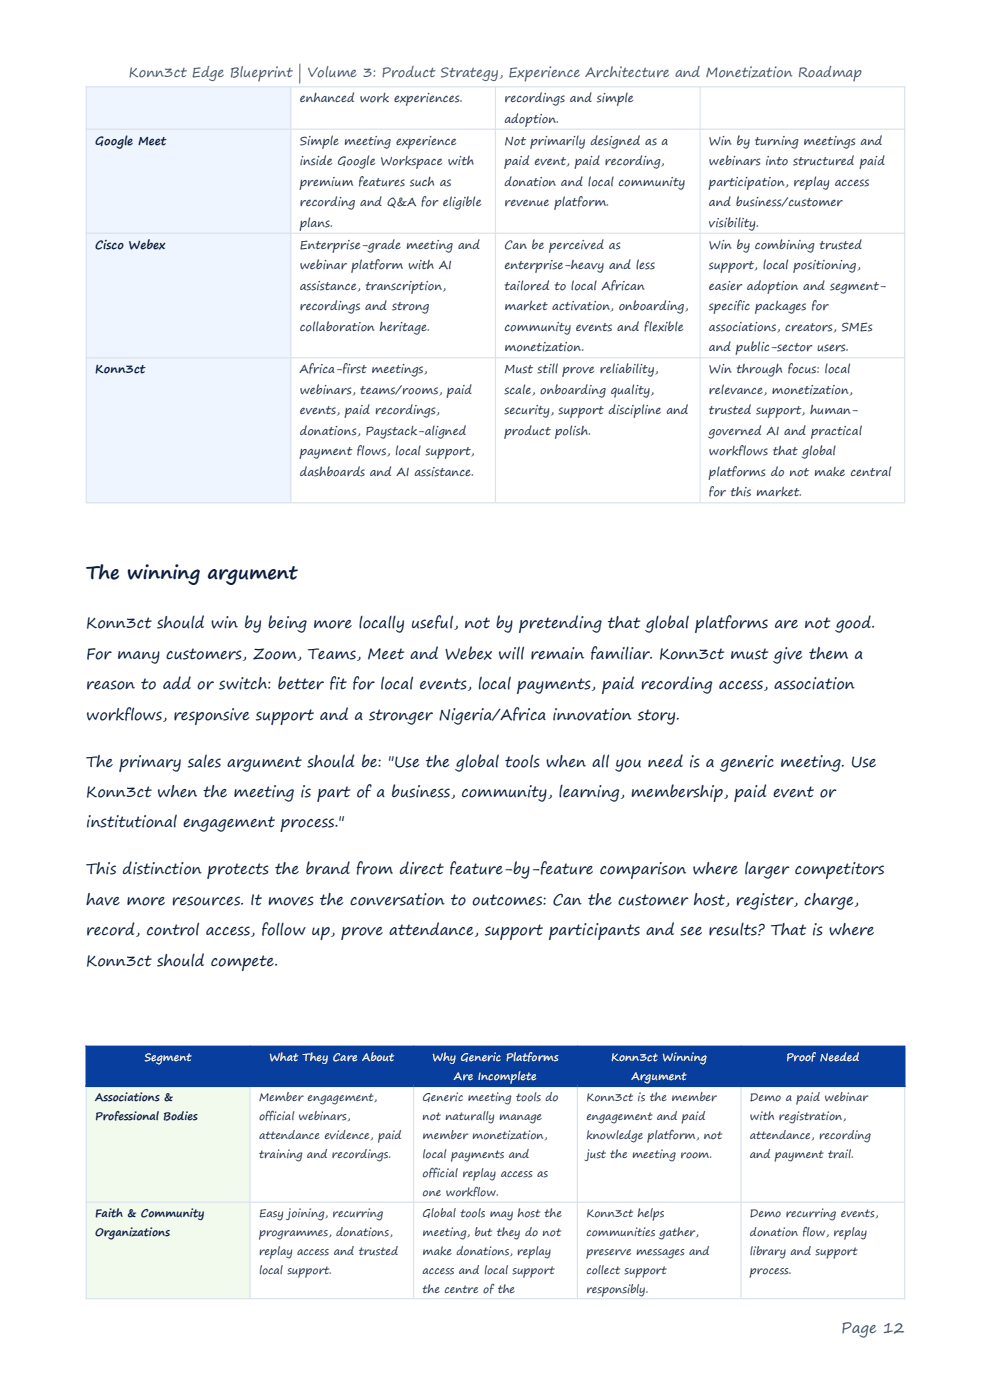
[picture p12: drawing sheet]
<svg xmlns="http://www.w3.org/2000/svg" width="210mm" height="297mm" viewBox="0 0 210 297" stroke-linecap="round" stroke-linejoin="round" font-family="sans-serif">
<defs><g id="words">
<text font-size="3.9" fill="#061b3f" x="18.3" y="122.7">The winning argument</text>
<g font-size="3.2" fill="#061b3f">
<text x="18.3" y="133.3">Konn3ct should win by being more locally useful, not by pretending that global platforms are not good.</text>
<text x="18.3" y="139.7">For many customers, Zoom, Teams, Meet and Webex will remain familiar. Konn3ct must give them a</text>
<text x="18.3" y="146.2">reason to add or switch: better fit for local events, local payments, paid recording access, association</text>
<text x="18.3" y="152.6">workflows, responsive support and a stronger Nigeria/Africa innovation story.</text>
<text x="18.3" y="162.6">The primary sales argument should be: &quot;Use the global tools when all you need is a generic meeting. Use</text>
<text x="18.3" y="169">Konn3ct when the meeting is part of a business, community, learning, membership, paid event or</text>
<text x="18.3" y="175.5">institutional engagement process.&quot;</text>
<text x="18.3" y="185.4">This distinction protects the brand from direct feature-by-feature comparison where larger competitors</text>
<text x="18.3" y="191.9">have more resources. It moves the conversation to outcomes: Can the customer host, register, charge,</text>
<text x="18.3" y="198.3">record, control access, follow up, prove attendance, support participants and see results? That is where</text>
<text x="18.3" y="204.8">Konn3ct should compete.</text>
</g>
<text font-size="3.2" fill="#44546a" x="178.3" y="282.7">Page 12</text>
<text font-size="2.8" fill="#44546a" x="27.3" y="16.3">Konn3ct Edge Blueprint | Volume 3: Product Strategy, Experience Architecture and Monetization Roadmap</text>
<g font-size="2.5" fill="#1f2d3d">
<text x="63.5" y="21.7">enhanced work experiences.</text>
<text x="106.9" y="21.7">recordings and simple</text>
<text x="106.9" y="26.1">adoption.</text>
<text x="63.5" y="30.7">Simple meeting experience</text>
<text x="63.5" y="35">inside Google Workspace with</text>
<text x="106.9" y="30.7">Not primarily designed as a</text>
<text x="106.9" y="35">paid event, paid recording,</text>
<text x="150.3" y="30.7">Win by turning meetings and</text>
<text x="150.3" y="35">webinars into structured paid</text>
<text x="63.5" y="39.4">premium features such as</text>
<text x="106.9" y="39.4">donation and local community</text>
<text x="150.3" y="39.4">participation, replay access</text>
<text x="63.5" y="43.7">recording and Q&amp;A for eligible</text>
<text x="106.9" y="43.7">revenue platform.</text>
<text x="150.3" y="43.7">and business/customer</text>
<text x="63.5" y="48.1">plans.</text>
<text x="63.5" y="52.7">Enterprise-grade meeting and</text>
<text x="106.9" y="52.7">Can be perceived as</text>
<text x="150.3" y="48.1">visibility.</text>
<text x="150.3" y="52.7">Win by combining trusted</text>
<text x="63.5" y="57.1">webinar platform with AI</text>
<text x="106.9" y="57.1">enterprise-heavy and less</text>
<text x="150.3" y="57.1">support, local positioning,</text>
<text x="63.5" y="61.4">assistance, transcription,</text>
<text x="63.5" y="65.8">recordings and strong</text>
<text x="106.9" y="61.4">tailored to local African</text>
<text x="106.9" y="65.8">market activation, onboarding,</text>
<text x="150.3" y="61.4">easier adoption and segment-</text>
<text x="150.3" y="65.8">specific packages for</text>
<text x="63.5" y="70.2">collaboration heritage.</text>
<text x="106.9" y="70.2">community events and flexible</text>
<text x="150.3" y="70.2">associations, creators, SMEs</text>
<text x="106.9" y="74.5">monetization.</text>
<text x="150.3" y="74.5">and public-sector users.</text>
<text x="63.5" y="79.1">Africa-first meetings,</text>
<text x="63.5" y="83.5">webinars, teams/rooms, paid</text>
<text x="106.9" y="79.1">Must still prove reliability,</text>
<text x="106.9" y="83.5">scale, onboarding quality,</text>
<text x="150.3" y="79.1">Win through focus: local</text>
<text x="150.3" y="83.5">relevance, monetization,</text>
<text x="63.5" y="87.9">events, paid recordings,</text>
<text x="106.9" y="87.9">security, support discipline and</text>
<text x="150.3" y="87.9">trusted support, human-</text>
<text x="63.5" y="92.2">donations, Paystack-aligned</text>
<text x="106.9" y="92.2">product polish.</text>
<text x="150.3" y="92.2">governed AI and practical</text>
<text x="63.5" y="96.6">payment flows, local support,</text>
<text x="63.5" y="100.9">dashboards and AI assistance.</text>
<text x="150.3" y="96.6">workflows that global</text>
<text x="150.3" y="100.9">platforms do not make central</text>
<text x="150.3" y="105.3">for this market.</text>
</g>
<g font-size="2.5" fill="#061b3f">
<text x="20.2" y="30.7">Google Meet</text>
<text x="20.2" y="52.7">Cisco Webex</text>
<text x="20.2" y="79.1">Konn3ct</text>
</g>
<g font-size="2.3" fill="#fff">
<text x="30.6" y="225">Segment</text>
<text x="57" y="225">What They Care About</text>
<text x="91.6" y="225">Why Generic Platforms</text>
<text x="129.5" y="225">Konn3ct Winning</text>
<text x="166.6" y="225">Proof Needed</text>
<text x="96.2" y="229">Are Incomplete</text>
<text x="133.9" y="229">Argument</text>
</g>
<g font-size="2.3" fill="#061b3f">
<text x="20.2" y="233.5">Associations &amp;</text>
<text x="20.2" y="237.5">Professional Bodies</text>
<text x="20.2" y="258">Faith &amp; Community</text>
<text x="20.2" y="262.1">Organizations</text>
</g>
<g font-size="2.3" fill="#1f2d3d">
<text x="54.9" y="233.5">Member engagement,</text>
<text x="89.6" y="233.5">Generic meeting tools do</text>
<text x="124.3" y="233.5">Konn3ct is the member</text>
<text x="159" y="233.5">Demo a paid webinar</text>
<text x="54.9" y="237.5">official webinars,</text>
<text x="89.6" y="237.5">not naturally manage</text>
<text x="124.3" y="237.5">engagement and paid</text>
<text x="159" y="237.5">with registration,</text>
<text x="54.9" y="241.5">attendance evidence, paid</text>
<text x="54.9" y="245.6">training and recordings.</text>
<text x="89.6" y="241.5">member monetization,</text>
<text x="89.6" y="245.6">local payments and</text>
<text x="124.3" y="241.5">knowledge platform, not</text>
<text x="124.3" y="245.6">just the meeting room.</text>
<text x="159" y="241.5">attendance, recording</text>
<text x="159" y="245.6">and payment trail.</text>
<text x="89.6" y="249.7">official replay access as</text>
<text x="89.6" y="253.7">one workflow.</text>
<text x="54.9" y="258">Easy joining, recurring</text>
<text x="54.9" y="262.1">programmes, donations,</text>
<text x="89.6" y="258">Global tools may host the</text>
<text x="89.6" y="262.1">meeting, but they do not</text>
<text x="124.3" y="258">Konn3ct helps</text>
<text x="124.3" y="262.1">communities gather,</text>
<text x="159" y="258">Demo recurring events,</text>
<text x="159" y="262.1">donation flow, replay</text>
<text x="54.9" y="266.1">replay access and trusted</text>
<text x="89.6" y="266.1">make donations, replay</text>
<text x="124.3" y="266.1">preserve messages and</text>
<text x="159" y="266.1">library and support</text>
<text x="54.9" y="270.1">local support.</text>
<text x="89.6" y="270.1">access and local support</text>
<text x="89.6" y="274.2">the centre of the</text>
<text x="124.3" y="270.1">collect support</text>
<text x="124.3" y="274.2">responsibly.</text>
<text x="159" y="270.1">process.</text>
</g>
</g></defs>
<path d="M18.4 18.5h43.2v8.8h-43.2z" fill-rule="evenodd" fill="#eef5ff"/>
<g fill="#fff">
<path d="M61.7 18.5h43.3v8.8h-43.3z" fill-rule="evenodd"/>
<path d="M105.1 18.5h43.2v8.8h-43.2z" fill-rule="evenodd"/>
<path d="M148.5 18.5h43.2v8.8h-43.2z" fill-rule="evenodd"/>
</g>
<path d="M18.4 27.5h43.2v21.9h-43.2z" fill-rule="evenodd" fill="#eef5ff"/>
<g fill="#fff">
<path d="M61.7 27.5h43.3v21.9h-43.3z" fill-rule="evenodd"/>
<path d="M105.1 27.5h43.2v21.9h-43.2z" fill-rule="evenodd"/>
<path d="M148.5 27.5h43.2v21.9h-43.2z" fill-rule="evenodd"/>
</g>
<path d="M18.4 49.5h43.2v26.3h-43.2z" fill-rule="evenodd" fill="#eef5ff"/>
<g fill="#fff">
<path d="M61.7 49.5h43.3v26.3h-43.3z" fill-rule="evenodd"/>
<path d="M105.1 49.5h43.2v26.3h-43.2z" fill-rule="evenodd"/>
<path d="M148.5 49.5h43.2v26.3h-43.2z" fill-rule="evenodd"/>
</g>
<path d="M18.4 76h43.2v30.6h-43.2z" fill-rule="evenodd" fill="#eef5ff"/>
<g fill="#fff">
<path d="M61.7 76h43.3v30.6h-43.3z" fill-rule="evenodd"/>
<path d="M105.1 76h43.2v30.6h-43.2z" fill-rule="evenodd"/>
<path d="M148.5 76h43.2v30.6h-43.2z" fill-rule="evenodd"/>
</g>
<path d="M18.1 18.4h173.8M18.3 18.3v88.2M61.6 18.3v88.2M105 18.3v88.2M148.4 18.3v88.2M191.8 18.3v88.2M18.1 27.4h173.8M18.1 49.5h173.8M18.1 75.9h173.8M18.1 106.6h173.8" fill="none" stroke="#d9e1ec" stroke-width=".25"/>
<g fill="#083e9e">
<path d="M18.4 222.1h34.5v8.1h-34.5z" fill-rule="evenodd"/>
<path d="M53.1 222.1h34.5v8.1h-34.5z" fill-rule="evenodd"/>
<path d="M87.8 222.1h34.5v8.1h-34.5z" fill-rule="evenodd"/>
<path d="M122.5 222.1h34.5v8.1h-34.5z" fill-rule="evenodd"/>
<path d="M157.2 222.1h34.4v8.1h-34.4z" fill-rule="evenodd"/>
</g>
<path d="M18.4 230.4h34.5v24.5h-34.5z" fill-rule="evenodd" fill="#f1faed"/>
<g fill="#fff">
<path d="M53.1 230.4h34.5v24.5h-34.5z" fill-rule="evenodd"/>
<path d="M87.8 230.4h34.5v24.5h-34.5z" fill-rule="evenodd"/>
<path d="M122.5 230.4h34.5v24.5h-34.5z" fill-rule="evenodd"/>
<path d="M157.2 230.4h34.5v24.5h-34.5z" fill-rule="evenodd"/>
</g>
<path d="M18.4 255.1h34.5v20.3h-34.5z" fill-rule="evenodd" fill="#f1faed"/>
<g fill="#fff">
<path d="M53.1 255.1h34.5v20.3h-34.5z" fill-rule="evenodd"/>
<path d="M87.8 255.1h34.5v20.3h-34.5z" fill-rule="evenodd"/>
<path d="M122.5 255.1h34.5v20.3h-34.5z" fill-rule="evenodd"/>
<path d="M157.2 255.1h34.5v20.3h-34.5z" fill-rule="evenodd"/>
</g>
<path d="M18.1 221.9h173.8M18.1 230.4h173.8M18.3 221.8v8.8M53 221.8v8.4M87.7 221.8v8.4M122.4 221.8v8.4M157.1 221.8v8.4M191.8 222.1v8.5" fill="none" stroke="#083e9e" stroke-width=".34"/>
<path d="M18.3 230.6v45M53 230.6v44.7M87.7 230.6v44.7M122.4 230.6v44.7M157.1 230.6v44.7M191.8 230.6v45M18.2 255h173.7M18.2 275.5h173.7" fill="none" stroke="#d9e1ec" stroke-width=".25"/>
<use href="#words"/>
</svg>
